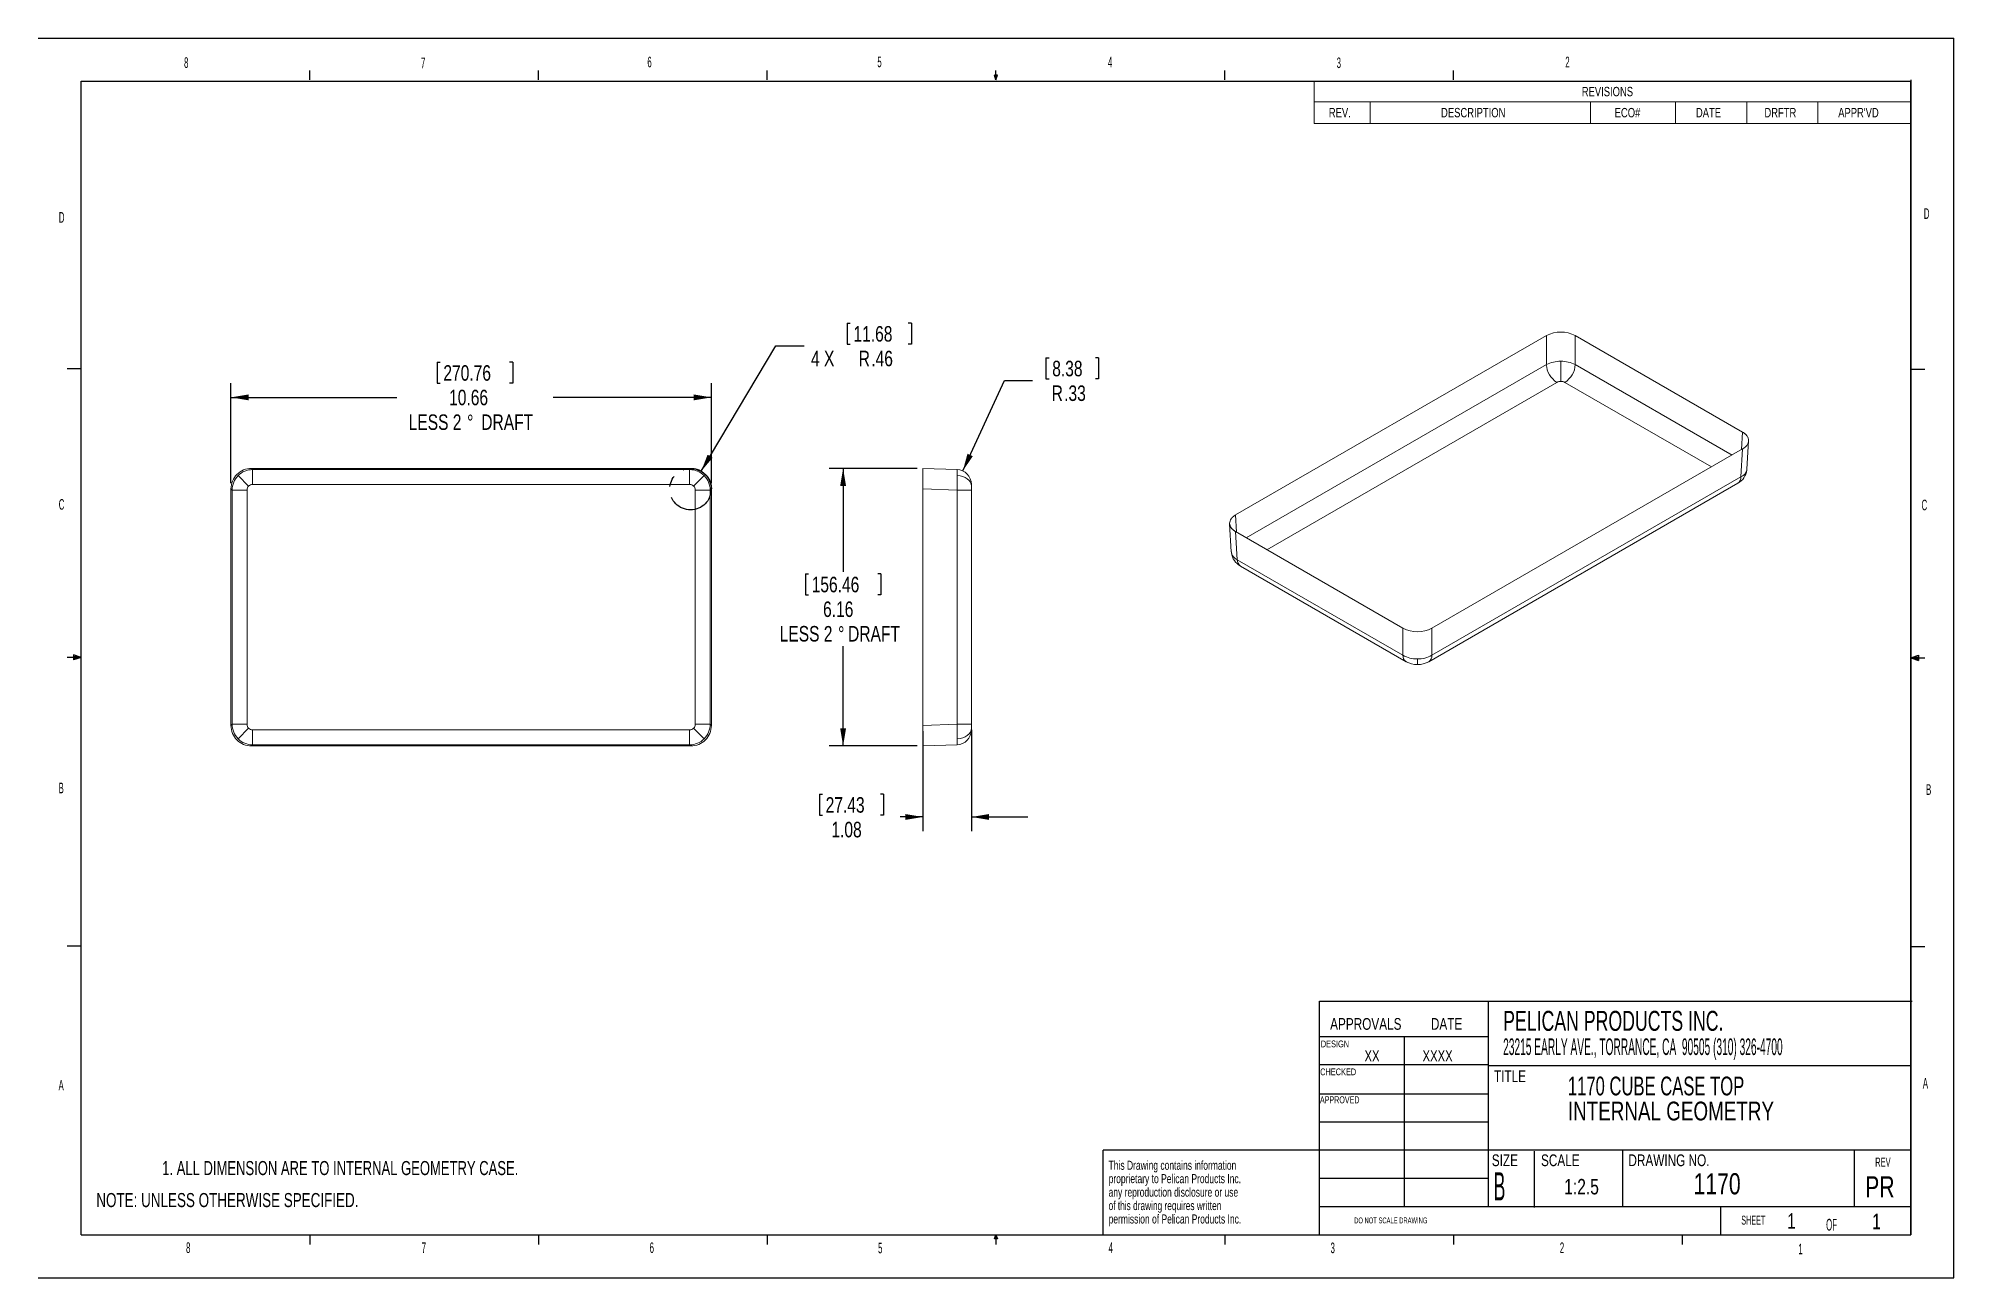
# Model space of a CAD drawing. Header units: inches. Extents: x 0 to 17, y 0 to 11.
import ezdxf

# ---------------------------------------------------------------- set-up
doc = ezdxf.new("R2010")
doc.units = ezdxf.units.IN
doc.header["$MEASUREMENT"] = 0
doc.linetypes.add('CENTERX2', pattern=[0.8, 0.5, -0.1, 0.1, -0.1])
doc.layers.add('SLD-0', color=7, linetype='Continuous')
doc.styles.add('SLDTEXTSTYLE0', font='TXT', dxfattribs={"width": 0.691667})
doc.styles.add('SLDTEXTSTYLE1', font='TXT', dxfattribs={"width": 0.71371})
doc.styles.add('SLDTEXTSTYLE10', font='TXT', dxfattribs={"width": 0.457579})
doc.styles.add('SLDTEXTSTYLE11', font='TXT', dxfattribs={"width": 0.663158})
doc.styles.add('SLDTEXTSTYLE12', font='TXT', dxfattribs={"width": 0.703125})
doc.styles.add('SLDTEXTSTYLE13', font='TXT', dxfattribs={"width": 0.705882})
doc.styles.add('SLDTEXTSTYLE14', font='TXT', dxfattribs={"width": 0.689516})
doc.styles.add('SLDTEXTSTYLE15', font='TXT', dxfattribs={"width": 0.704545})
doc.styles.add('SLDTEXTSTYLE16', font='TXT', dxfattribs={"width": 0.661765})
doc.styles.add('SLDTEXTSTYLE2', font='TXT', dxfattribs={"width": 0.497779})
doc.styles.add('SLDTEXTSTYLE3', font='TXT', dxfattribs={"width": 0.594306})
doc.styles.add('SLDTEXTSTYLE4', font='TXT', dxfattribs={"width": 0.75})
doc.styles.add('SLDTEXTSTYLE5', font='TXT', dxfattribs={"width": 0.500002})
doc.styles.add('SLDTEXTSTYLE6', font='TXT', dxfattribs={"width": 0.605})
doc.styles.add('SLDTEXTSTYLE7', font='TXT', dxfattribs={"width": 0.501333})
doc.styles.add('SLDTEXTSTYLE8', font='TXT', dxfattribs={"width": 0.466179})
doc.styles.add('SLDTEXTSTYLE9', font='TXT', dxfattribs={"width": 0.552632})
doc.dimstyles.new('SLDDIMSTYLE0', dxfattribs={"dimtxt": 0.137795, "dimasz": 0.156, "dimexe": 0, "dimexo": 0.0625, "dimgap": 0.034449, "dimtad": 0, "dimtih": 1, "dimtoh": 1, "dimlfac": 2.5, "dimzin": 12, "dimdsep": 46, "dimtxsty": 'SLDTEXTSTYLE4', "dimsah": 1, "dimcen": 0.09, "dimadec": 0, "dimazin": 0, "dimtfac": 1, "dimtofl": 0, "dimtmove": 0, "dimatfit": 3, "dimfxl": 1, "dimtolj": 1, "dimtzin": 12, "dimarcsym": 0})
doc.dimstyles.new('SLDDIMSTYLE1', dxfattribs={"dimtxt": 0.137795, "dimasz": 0.156, "dimexe": 0, "dimexo": 0.0625, "dimgap": 0.034449, "dimtad": 0, "dimtih": 1, "dimtoh": 1, "dimlfac": 2.5, "dimzin": 12, "dimdsep": 46, "dimtxsty": 'SLDTEXTSTYLE4', "dimsah": 1, "dimcen": 0.09, "dimadec": 0, "dimazin": 0, "dimtfac": 1, "dimtofl": 0, "dimtmove": 0, "dimatfit": 3, "dimfxl": 1, "dimtolj": 1, "dimtzin": 12, "dimarcsym": 0})

msp = doc.modelspace()

# ---------------------------------------------------------------- texts
at = {"layer": 'SLD-0', "attachment_point": 1}
for s, insert, char_height, style in [('8', (1.2935, 10.8315), 0.0938, 'SLDTEXTSTYLE9'), ('7', (3.3966, 10.8286), 0.0938, 'SLDTEXTSTYLE9'), ('6', (5.4056, 10.8367), 0.0938, 'SLDTEXTSTYLE9'), ('5', (7.4468, 10.8372), 0.0938, 'SLDTEXTSTYLE9'), ('4', (9.4937, 10.8356), 0.0938, 'SLDTEXTSTYLE9'), ('3', (11.5234, 10.8295), 0.0938, 'SLDTEXTSTYLE9'), ('2', (13.5529, 10.8362), 0.0938, 'SLDTEXTSTYLE9'), ('D', (0.1824, 9.4575), 0.0938, 'SLDTEXTSTYLE9'), ('D', (16.7351, 9.491), 0.0938, 'SLDTEXTSTYLE9'), ('C', (0.1811, 6.9103), 0.0938, 'SLDTEXTSTYLE9'), ('C', (16.7149, 6.905), 0.0938, 'SLDTEXTSTYLE9'), ('B', (0.1802, 4.3932), 0.0938, 'SLDTEXTSTYLE9'), ('B', (16.7552, 4.379), 0.0938, 'SLDTEXTSTYLE9'), ('APPROVALS', (11.4658, 2.3044), 0.10417, 'SLDTEXTSTYLE4'), ('DATE', (12.3599, 2.3044), 0.10417, 'SLDTEXTSTYLE4'), ('PELICAN PRODUCTS INC.', (13.0012, 2.3682), 0.177165, 'SLDTEXTSTYLE11'), ('DESIGN', (11.3831, 2.1051), 0.06, 'SLDTEXTSTYLE4'), (' XX', (11.7426, 2.0188), 0.1, 'SLDTEXTSTYLE4'), ('XXXX', (12.2857, 2.0188), 0.1, 'SLDTEXTSTYLE4'), ('A', (0.1798, 1.7558), 0.0938, 'SLDTEXTSTYLE9'), ('CHECKED', (11.3769, 1.8569), 0.06, 'SLDTEXTSTYLE4'), ('TITLE', (12.9194, 1.8397), 0.10417, 'SLDTEXTSTYLE4'), ('A', (16.7258, 1.7726), 0.0938, 'SLDTEXTSTYLE9'), ('APPROVED', (11.3752, 1.6101), 0.0625, 'SLDTEXTSTYLE6'), ('1. ALL DIMENSION ARE TO INTERNAL GEOMETRY CASE.', (1.0996, 1.0355), 0.125, 'SLDTEXTSTYLE0'), ('SIZE', (12.9005, 1.0941), 0.10417, 'SLDTEXTSTYLE4'), ('SCALE', (13.3373, 1.0941), 0.10417, 'SLDTEXTSTYLE4'), ('DRAWING NO.', (14.113, 1.0941), 0.104167, 'SLDTEXTSTYLE4'), ('REV', (16.3034, 1.0659), 0.08, 'SLDTEXTSTYLE2'), ('B', (12.917, 0.9358), 0.25, 'SLDTEXTSTYLE8'), ('1:2.5', (13.5434, 0.8768), 0.1378, 'SLDTEXTSTYLE4'), ('1170', (14.691, 0.9273), 0.1875, 'SLDTEXTSTYLE4'), ('PR', (16.2142, 0.9007), 0.1875, 'SLDTEXTSTYLE4'), ('NOTE: UNLESS OTHERWISE SPECIFIED.', (0.5149, 0.7515), 0.125, 'SLDTEXTSTYLE1'), ('DO NOT SCALE DRAWING', (11.6791, 0.5343), 0.052083, 'SLDTEXTSTYLE3'), ('SHEET', (15.1146, 0.5507), 0.08, 'SLDTEXTSTYLE7'), ('1', (15.5223, 0.5728), 0.1378, 'SLDTEXTSTYLE4'), ('OF', (15.8676, 0.5223), 0.10417, 'SLDTEXTSTYLE5'), ('1', (16.2771, 0.5684), 0.1378, 'SLDTEXTSTYLE4'), ('8', (1.3111, 0.3129), 0.0938, 'SLDTEXTSTYLE9'), ('7', (3.4031, 0.3132), 0.0938, 'SLDTEXTSTYLE9'), ('6', (5.4257, 0.3136), 0.0938, 'SLDTEXTSTYLE9'), ('5', (7.4532, 0.3105), 0.0938, 'SLDTEXTSTYLE9'), ('4', (9.4995, 0.3137), 0.0938, 'SLDTEXTSTYLE9'), ('3', (11.4694, 0.3116), 0.0938, 'SLDTEXTSTYLE9'), ('2', (13.5042, 0.3124), 0.0938, 'SLDTEXTSTYLE9'), ('1', (15.6214, 0.3013), 0.0938, 'SLDTEXTSTYLE9')]:
    msp.add_mtext(s, dxfattribs=dict(at, insert=insert, char_height=char_height, style=style))
at = {"layer": 'SLD-0', "color": 7, "insert": (13.0012, 2.1238), "char_height": 0.147638, "attachment_point": 1, "style": 'SLDTEXTSTYLE10'}
msp.add_mtext('23215 EARLY AVE., TORRANCE, CA  90505 (310) 326-4700', dxfattribs=at)

# ---------------------------------------------------------------- blocks, each defined once
blk = doc.blocks.new('SW_NOTE_0')
at = {"layer": 'SLD-0', "color": 0, "char_height": 0.08, "attachment_point": 1}
for s, insert, style in [('This Drawing contains information ', (0, 0.102), 'SLDTEXTSTYLE12'), ('any reproduction disclosure or use', (0, -0.137), 'SLDTEXTSTYLE12'), ('proprietary to Pelican Products Inc.', (0, -0.017), 'SLDTEXTSTYLE13'), ('of this drawing requires written ', (0, -0.256), 'SLDTEXTSTYLE14'), ('permission of Pelican Products Inc.', (0, -0.375), 'SLDTEXTSTYLE15')]:
    blk.add_mtext(s, dxfattribs=dict(at, insert=insert, style=style))
blk = doc.blocks.new('SW_NOTE_1')
at = {"layer": 'SLD-0', "color": 0, "char_height": 0.16667, "attachment_point": 1}
for s, insert, style in [('1170 CUBE CASE TOP ', (0, 0.213), 'SLDTEXTSTYLE16'), ('INTERNAL GEOMETRY', (0, -0.009), 'SLDTEXTSTYLE4')]:
    blk.add_mtext(s, dxfattribs=dict(at, insert=insert, style=style))
blk = doc.blocks.new('SW_TABLEANNOTATION_0')
at = {"color": 0, "linetype": 'Continuous', "lineweight": 0}
for p, q in [((0, 0), (0, -0.375)), ((5.297, 0), (0, 0)), ((5.297, -0.375), (5.297, 0)), ((0, -0.183), (5.297, -0.183)), ((0.498, -0.183), (0.498, -0.375)), ((2.454, -0.183), (2.454, -0.375)), ((3.209, -0.183), (3.209, -0.375)), ((3.841, -0.183), (3.841, -0.375)), ((4.471, -0.183), (4.471, -0.375)), ((0, -0.375), (5.297, -0.375))]:
    blk.add_line(p, q, dxfattribs=at)
at = {"color": 0, "linetype": 'Continuous', "lineweight": 0, "attachment_point": 1, "style": 'SLDTEXTSTYLE4'}
for s, insert, char_height in [('REVISIONS', (2.376, -0.051), 0.0833), ('REV.', (0.131, -0.238), 0.0833), ('DESCRIPTION', (1.127, -0.238), 0.08333), ('ECO#', (2.668, -0.238), 0.0833), ('DATE', (3.389, -0.238), 0.0833), ('DRFTR', (3.997, -0.238), 0.0833), ("APPR'VD", (4.652, -0.238), 0.0833)]:
    blk.add_mtext(s, dxfattribs=dict(at, insert=insert, char_height=char_height))
blk = doc.blocks.new('*D4')
at = {"layer": 'SLD-0'}
for p, q in [((7.179, 8.472), (7.179, 8.286)), ((7.179, 8.472), (7.207, 8.472)), ((7.749, 8.472), (7.721, 8.472)), ((7.749, 8.472), (7.749, 8.286)), ((5.883, 7.157), (6.546, 8.27)), ((6.546, 8.27), (6.796, 8.27)), ((7.179, 8.286), (7.207, 8.286)), ((7.749, 8.286), (7.721, 8.286))]:
    blk.add_line(p, q, dxfattribs=at)
blk.add_solid([(5.883, 7.157), (5.985, 7.278), (5.94, 7.304)], dxfattribs=at)
at = {"layer": 'SLD-0', "attachment_point": 1, "style": 'SLDTEXTSTYLE4'}
for s, insert, char_height in [('11.68', (7.235, 8.446), 0.1378), ('4 X', (6.858, 8.227), 0.1378), ('R', (7.281, 8.227), 0.138), ('.46', (7.393, 8.227), 0.1378)]:
    blk.add_mtext(s, dxfattribs=dict(at, insert=insert, char_height=char_height))
blk = doc.blocks.new('*D5')
at = {"layer": 'SLD-0'}
for p, q in [((3.539, 8.126), (3.539, 7.94)), ((3.539, 8.126), (3.567, 8.126)), ((4.211, 8.126), (4.183, 8.126)), ((4.211, 8.126), (4.211, 7.94)), ((1.71, 7.051), (1.71, 7.938)), ((3.539, 7.94), (3.567, 7.94)), ((4.211, 7.94), (4.183, 7.94)), ((5.974, 7.051), (5.974, 7.938)), ((1.71, 7.813), (3.181, 7.813)), ((5.974, 7.813), (4.57, 7.813))]:
    blk.add_line(p, q, dxfattribs=at)
for points in [[(1.71, 7.813), (1.866, 7.787), (1.866, 7.839)], [(5.974, 7.813), (5.818, 7.839), (5.818, 7.787)]]:
    blk.add_solid(points, dxfattribs=at)
at = {"layer": 'SLD-0', "char_height": 0.1378, "attachment_point": 1, "style": 'SLDTEXTSTYLE4'}
for s, insert in [('270.76', (3.595, 8.099)), ('10.66', (3.646, 7.881)), ('LESS 2', (3.287, 7.662)), ('%%d', (3.806, 7.66)), (' DRAFT', (3.893, 7.662))]:
    blk.add_mtext(s, dxfattribs=dict(at, insert=insert))
blk = doc.blocks.new('*D6')
at = {"layer": 'SLD-0'}
for p, q in [((7.8, 7.183), (7.018, 7.183)), ((7.143, 7.183), (7.143, 6.264)), ((6.808, 6.247), (6.808, 6.062)), ((6.808, 6.247), (6.836, 6.247)), ((7.479, 6.247), (7.451, 6.247)), ((7.479, 6.247), (7.479, 6.062)), ((6.808, 6.062), (6.836, 6.062)), ((7.479, 6.062), (7.451, 6.062)), ((7.143, 4.719), (7.143, 5.606)), ((7.8, 4.719), (7.018, 4.719))]:
    blk.add_line(p, q, dxfattribs=at)
for points in [[(7.143, 7.183), (7.117, 7.027), (7.169, 7.027)], [(7.143, 4.719), (7.169, 4.875), (7.117, 4.875)]]:
    blk.add_solid(points, dxfattribs=at)
at = {"layer": 'SLD-0', "char_height": 0.1378, "attachment_point": 1, "style": 'SLDTEXTSTYLE4'}
for s, insert in [('156.46', (6.864, 6.221)), ('6.16', (6.965, 6.002)), ('LESS 2', (6.58, 5.784)), ('%%d', (7.099, 5.782)), ('DRAFT', (7.187, 5.784))]:
    blk.add_mtext(s, dxfattribs=dict(at, insert=insert))
blk = doc.blocks.new('*D7')
at = {"layer": 'SLD-0'}
for p, q in [((8.943, 8.164), (8.943, 7.978)), ((8.943, 8.164), (8.971, 8.164)), ((9.411, 8.164), (9.383, 8.164)), ((9.411, 8.164), (9.411, 7.978)), ((8.205, 7.16), (8.574, 7.962)), ((8.574, 7.962), (8.824, 7.962)), ((8.943, 7.978), (8.971, 7.978)), ((9.411, 7.978), (9.383, 7.978))]:
    blk.add_line(p, q, dxfattribs=at)
blk.add_solid([(8.205, 7.16), (8.294, 7.291), (8.247, 7.313)], dxfattribs=at)
at = {"layer": 'SLD-0', "attachment_point": 1, "style": 'SLDTEXTSTYLE4'}
for s, insert, char_height in [('8.38', (8.999, 8.138), 0.1378), ('R', (8.994, 7.919), 0.138), ('.33', (9.105, 7.919), 0.1378)]:
    blk.add_mtext(s, dxfattribs=dict(at, insert=insert, char_height=char_height))
blk = doc.blocks.new('*D8')
at = {"layer": 'SLD-0'}
for p, q in [((7.85, 4.851), (7.85, 3.964)), ((8.282, 4.862), (8.282, 3.964)), ((6.932, 4.291), (6.932, 4.105)), ((6.932, 4.291), (6.96, 4.291)), ((7.502, 4.291), (7.474, 4.291)), ((7.502, 4.291), (7.502, 4.105)), ((6.932, 4.105), (6.96, 4.105)), ((7.502, 4.105), (7.474, 4.105)), ((7.85, 4.089), (7.648, 4.089)), ((8.282, 4.089), (8.782, 4.089))]:
    blk.add_line(p, q, dxfattribs=at)
for points in [[(7.85, 4.089), (7.694, 4.115), (7.694, 4.063)], [(8.282, 4.089), (8.438, 4.063), (8.438, 4.115)]]:
    blk.add_solid(points, dxfattribs=at)
at = {"layer": 'SLD-0', "char_height": 0.1378, "attachment_point": 1, "style": 'SLDTEXTSTYLE4'}
for s, insert in [('27.43', (6.988, 4.265)), ('1.08', (7.039, 4.046))]:
    blk.add_mtext(s, dxfattribs=dict(at, insert=insert))

# ---------------------------------------------------------------- dimensions: what is measured, and where the dimension line sits
at = {"layer": 'SLD-0'}
dim = msp.add_radius_dim(center=(5.7887, 6.999), mpoint=(5.8829, 7.1571), text='4 X<>', dimstyle='SLDDIMSTYLE0', dxfattribs=at)
dim.commit()
dim.dimension.update_dxf_attribs({"geometry": '*D4', "text_midpoint": (7.3318, 8.2696), "dimtype": 164})
dim = msp.add_radius_dim(center=(8.1496, 7.0404), mpoint=(8.2049, 7.1603), dimstyle='SLDDIMSTYLE0', dxfattribs=at)
dim.commit()
dim.dimension.update_dxf_attribs({"geometry": '*D7', "text_midpoint": (9.1767, 7.9618), "dimtype": 164})
dim = msp.add_linear_dim(base=(1.7097, 7.813), p1=(5.9737, 7.0011), p2=(1.7097, 7.0011), text='<>\\PLESS 2%%d DRAFT', dimstyle='SLDDIMSTYLE1', dxfattribs=at)
dim.commit()
dim.dimension.update_dxf_attribs({"geometry": '*D5', "text_midpoint": (3.8753, 7.813), "dimtype": 160})
dim = msp.add_linear_dim(base=(7.1435, 7.183), p1=(7.8496, 4.7191), p2=(7.8496, 7.183), angle=90, text='<>\\PLESS 2%%dDRAFT', dimstyle='SLDDIMSTYLE1', dxfattribs=at)
dim.commit()
dim.dimension.update_dxf_attribs({"geometry": '*D6', "text_midpoint": (7.1435, 5.9347), "dimtype": 160})
dim = msp.add_linear_dim(base=(8.2816, 4.0891), p1=(7.8496, 4.901), p2=(8.2816, 4.9116), angle=0, dimstyle='SLDDIMSTYLE1', dxfattribs=at)
dim.commit()
dim.dimension.update_dxf_attribs({"geometry": '*D8', "text_midpoint": (7.2171, 4.0891), "dimtype": 160})

# ---------------------------------------------------------------- linework, layer by layer
at = {"color": 144, "linetype": 'Continuous', "lineweight": 0}
for p, q in [((10.6267, 6.7698), (13.3845, 8.3618)), ((13.6418, 8.3618), (15.1268, 7.5046)), ((15.1268, 7.3561), (12.369, 5.764)), ((1.8916, 7.183), (5.7918, 7.183)), ((1.7097, 4.901), (1.7097, 7.0011)), ((5.9737, 7.0011), (5.9737, 4.901)), ((7.8496, 7.0011), (7.8496, 4.901)), ((12.1118, 5.764), (10.6267, 6.6213)), ((5.7918, 4.7191), (1.8916, 4.7191))]:
    msp.add_line(p, q, dxfattribs=at)
at = {"color": 7, "linetype": 'Continuous', "lineweight": 15}
for p, q in [((13.3845, 8.3618), (13.3845, 8.1044)), ((13.6418, 8.1044), (13.6418, 8.3618)), ((13.3845, 8.1044), (10.7211, 6.5668)), ((13.5132, 8.1336), (13.5132, 7.955)), ((15.0325, 7.3016), (13.6418, 8.1044)), ((13.4778, 7.9466), (10.9044, 6.461)), ((14.8491, 7.1957), (13.5485, 7.9466)), ((15.1268, 7.5046), (15.1175, 7.3507)), ((15.1118, 7.1073), (15.1268, 7.3561)), ((15.1648, 7.1764), (15.18, 7.4266)), ((1.9023, 7.1724), (1.8916, 7.183)), ((5.7811, 7.1724), (1.9023, 7.1724)), ((1.9023, 7.1724), (1.9023, 7.0404)), ((5.7918, 7.183), (5.7811, 7.1724)), ((5.7811, 7.0404), (5.7811, 7.1724)), ((7.8496, 7.183), (8.1543, 7.1724)), ((15.1644, 7.1764), (15.163, 7.1682)), ((1.7097, 7.0011), (1.7204, 6.9905)), ((1.7204, 6.9905), (1.7204, 4.9116)), ((1.8523, 6.9905), (1.7204, 6.9905)), ((1.7737, 7.119), (1.8669, 7.0258)), ((1.8523, 6.9905), (1.8523, 4.9116)), ((5.7811, 7.0404), (1.9023, 7.0404)), ((5.9097, 7.119), (5.8165, 7.0258)), ((5.8311, 4.9116), (5.8311, 6.9905)), ((5.963, 6.9905), (5.8311, 6.9905)), ((5.963, 6.9905), (5.9737, 7.0011)), ((5.963, 4.9116), (5.963, 6.9905)), ((8.1543, 6.9905), (7.8496, 7.0011)), ((8.1543, 4.9116), (8.1543, 6.9905)), ((8.1543, 6.9905), (8.2816, 6.9905)), ((8.2816, 7.0258), (8.2816, 7.0404)), ((8.2816, 6.9905), (8.2816, 7.0258)), ((8.2816, 4.9116), (8.2816, 6.9905)), ((12.3417, 5.4673), (15.0845, 7.0506)), ((12.369, 5.524), (15.1118, 7.1073)), ((10.5735, 6.6919), (10.5887, 6.4416)), ((10.636, 6.6159), (10.6267, 6.7698)), ((10.6267, 6.6213), (10.6418, 6.3726)), ((10.5905, 6.4335), (10.5892, 6.4416)), ((10.6418, 6.3726), (12.1118, 5.524)), ((10.6691, 6.3159), (12.139, 5.4673)), ((12.1118, 5.524), (12.1118, 5.764)), ((12.369, 5.764), (12.369, 5.524)), ((12.2404, 5.4917), (12.2404, 5.4411)), ((1.7204, 4.9116), (1.7097, 4.901)), ((1.7204, 4.9116), (1.8523, 4.9116)), ((1.7737, 4.783), (1.8669, 4.8763)), ((1.9023, 4.8616), (5.7811, 4.8616)), ((1.9023, 4.8616), (1.9023, 4.7297)), ((5.7811, 4.7297), (5.7811, 4.8616)), ((5.9097, 4.783), (5.8165, 4.8763)), ((5.8311, 4.9116), (5.963, 4.9116)), ((5.9737, 4.901), (5.963, 4.9116)), ((7.8496, 4.901), (8.1543, 4.9116)), ((8.2816, 4.9116), (8.1543, 4.9116)), ((8.2816, 4.8763), (8.2816, 4.9116)), ((8.2816, 4.8616), (8.2816, 4.8763)), ((1.8916, 4.7191), (1.9023, 4.7297)), ((1.9023, 4.7297), (5.7811, 4.7297)), ((5.7811, 4.7297), (5.7918, 4.7191)), ((8.1543, 4.7297), (7.8496, 4.7191))]:
    msp.add_line(p, q, dxfattribs=at)
at = {"color": 7, "linetype": 'Continuous', "lineweight": 15, "flags": 128}
for points in [[(8.1562, 7.119), (8.181, 7.1165), (8.2046, 7.1107), (8.2263, 7.1018), (8.2453, 7.0902), (8.2607, 7.0762), (8.2722, 7.0605), (8.2793, 7.0435), (8.2816, 7.0258)], [(10.5894, 6.4375), (10.5922, 6.425), (10.5942, 6.4191)], [(8.1562, 4.783), (8.181, 4.7856), (8.2046, 4.7914), (8.2263, 4.8003), (8.2453, 4.8119), (8.2607, 4.8259), (8.2722, 4.8416), (8.2793, 4.8586), (8.2816, 4.8763)]]:
    msp.add_lwpolyline(points, dxfattribs=at)
at = {"color": 144, "linetype": 'Continuous', "lineweight": 0}
for centre, radius, start, end in [((13.5132, 8.1137), 0.2795, 62.6018, 117.3982), ((1.8916, 7.0011), 0.1819, 89.98806, 180.01194), ((5.7918, 7.0011), 0.1819, 359.98806, 90.01194), ((12.2404, 6.0121), 0.2795, 242.6018, 297.3982), ((1.8916, 4.9009), 0.1819, 179.98806, 270.01194), ((5.7918, 4.9009), 0.1819, 269.98806, 0.01194)]:
    msp.add_arc(centre, radius, start, end, dxfattribs=at)
at = {"color": 7, "linetype": 'Continuous', "lineweight": 15}
for centre, radius, start, end in [((13.5078, 7.8588), 0.2748, 88.8894, 116.6561), ((13.5879, 8.1181), 0.2039, 183.84994, 237.3049), ((13.5185, 7.8588), 0.2748, 63.3439, 91.1106), ((13.4384, 8.1181), 0.2039, 302.6951, 356.15006), ((1.9024, 6.9903), 0.1821, 90.05462, 135.00246), ((5.781, 6.9903), 0.1821, 44.99754, 89.94538), ((7.8347, 7.1343), 0.3218, 357.28985, 6.80025), ((8.1496, 7.0404), 0.132, 360, 88), ((15.0067, 7.1887), 0.1585, 299.41662, 352.60289), ((15.0798, 7.1863), 0.0852, 292.05074, 347.76369), ((1.9024, 6.9903), 0.1821, 134.99754, 179.94538), ((5.781, 6.9903), 0.1821, 0.05462, 45.00246), ((2.8225, 7.1337), 5.3336, 358.4608, 359.84204), ((15.0482, 7.1032), 0.0637, 304.58974, 3.69101), ((10.7469, 6.4539), 0.1585, 187.39711, 240.58338), ((10.6737, 6.4515), 0.0852, 192.23631, 247.94926), ((10.7053, 6.3685), 0.0637, 176.30899, 235.41026), ((12.1753, 5.5199), 0.0637, 176.306, 235.39507), ((12.2355, 5.7449), 0.2532, 240.73828, 271.09512), ((12.2396, 5.6475), 0.2064, 240.84281, 270.22587), ((12.2452, 5.7449), 0.2532, 268.90488, 299.26172), ((12.2412, 5.6475), 0.2064, 269.77413, 299.15719), ((12.3047, 5.52), 0.0644, 305.04646, 3.57336), ((1.9024, 4.9118), 0.1821, 180.05462, 225.00246), ((1.9024, 4.9118), 0.1821, 224.99754, 269.94538), ((5.781, 4.9118), 0.1821, 270.05462, 315.00246), ((5.781, 4.9118), 0.1821, 314.99754, 359.94538), ((2.8225, 4.7683), 5.3336, 0.15796, 1.5392), ((8.1496, 4.8616), 0.132, 272, 360), ((7.8347, 4.7678), 0.3218, 353.19975, 2.71015)]:
    msp.add_arc(centre, radius, start, end, dxfattribs=at)
for points in [[(13.5132, 7.955), (13.5066, 7.955), (13.5001, 7.9543), (13.488, 7.9514), (13.4825, 7.9492), (13.4778, 7.9466)], [(13.5485, 7.9466), (13.5439, 7.9492), (13.5383, 7.9514), (13.5262, 7.9543), (13.5197, 7.955), (13.5132, 7.955)], [(1.8669, 7.0258), (1.8623, 7.0212), (1.8586, 7.0156), (1.8536, 7.0036), (1.8523, 6.997), (1.8523, 6.9905)], [(1.9023, 7.0404), (1.8957, 7.0404), (1.8892, 7.0391), (1.8771, 7.0341), (1.8716, 7.0304), (1.8669, 7.0258)], [(5.8165, 7.0258), (5.8119, 7.0304), (5.8063, 7.0341), (5.7942, 7.0391), (5.7877, 7.0404), (5.7811, 7.0404)], [(5.8311, 6.9905), (5.8311, 6.997), (5.8298, 7.0036), (5.8248, 7.0156), (5.8211, 7.0212), (5.8165, 7.0258)], [(1.8523, 4.9116), (1.8523, 4.9051), (1.8536, 4.8985), (1.8586, 4.8864), (1.8623, 4.8809), (1.8669, 4.8763)], [(1.8669, 4.8763), (1.8716, 4.8716), (1.8771, 4.8679), (1.8892, 4.8629), (1.8957, 4.8616), (1.9023, 4.8616)], [(5.7811, 4.8616), (5.7877, 4.8616), (5.7942, 4.8629), (5.8063, 4.8679), (5.8119, 4.8716), (5.8165, 4.8763)], [(5.8165, 4.8763), (5.8211, 4.8809), (5.8248, 4.8864), (5.8298, 4.8985), (5.8311, 4.9051), (5.8311, 4.9116)]]:
    msp.add_open_spline(points, degree=3, knots=[0, 0, 0, 0, 0.5, 0.5, 1, 1, 1, 1], dxfattribs=at)
at = {"color": 144, "linetype": 'Continuous', "lineweight": 0}
for points, knots in [([(15.1268, 7.3561), (15.128, 7.3568), (15.1305, 7.3582), (15.1341, 7.3605), (15.1375, 7.3628), (15.1408, 7.3651), (15.144, 7.3675), (15.147, 7.3699), (15.1499, 7.3723), (15.1526, 7.3748), (15.1552, 7.3773), (15.1577, 7.3798), (15.16, 7.3824), (15.1623, 7.3849), (15.1643, 7.3875), (15.1703, 7.3956), (15.1778, 7.4097), (15.1812, 7.4303), (15.1778, 7.4509), (15.1699, 7.4659), (15.1623, 7.4757), (15.1578, 7.4808), (15.1527, 7.4858), (15.147, 7.4908), (15.1408, 7.4955), (15.1341, 7.5002), (15.1293, 7.5031), (15.1268, 7.5046)], [0, 0, 0, 0, 0.0186048, 0.0370972, 0.0554771, 0.0737446, 0.0918998, 0.1099426, 0.1278731, 0.1456913, 0.1633972, 0.1809908, 0.1984722, 0.2158414, 0.2330984, 0.2502432, 0.3759445, 0.5000123, 0.6240801, 0.7497814, 0.7841801, 0.8190275, 0.8543236, 0.8900687, 0.9262631, 0.9629068, 1, 1, 1, 1]), ([(7.8496, 7.0011), (7.8496, 7.0029), (7.8496, 7.0064), (7.8496, 7.0117), (7.8496, 7.0169), (7.8496, 7.0221), (7.8496, 7.0272), (7.8496, 7.0323), (7.8496, 7.0374), (7.8496, 7.0423), (7.8496, 7.0472), (7.8496, 7.0521), (7.8496, 7.0569), (7.8496, 7.0616), (7.8496, 7.0662), (7.8496, 7.0803), (7.8496, 7.1029), (7.8496, 7.1306), (7.8496, 7.1533), (7.8496, 7.1661), (7.8496, 7.1728), (7.8496, 7.1758), (7.8496, 7.1784), (7.8496, 7.1804), (7.8496, 7.1819), (7.8496, 7.1828), (7.8496, 7.1829), (7.8496, 7.183)], [0, 0, 0, 0, 0.01860479, 0.03709715, 0.05547709, 0.07374463, 0.0918998, 0.10994261, 0.12787309, 0.14569127, 0.16339716, 0.18099079, 0.19847219, 0.21584137, 0.23309837, 0.2502432, 0.37594453, 0.50001232, 0.62408012, 0.74978144, 0.78418014, 0.81902746, 0.8543236, 0.89006874, 0.92626307, 0.96290677, 1, 1, 1, 1]), ([(10.6267, 6.7698), (10.6255, 6.7691), (10.623, 6.7676), (10.6195, 6.7654), (10.616, 6.7631), (10.6127, 6.7607), (10.6096, 6.7584), (10.6065, 6.7559), (10.6037, 6.7535), (10.6009, 6.751), (10.5983, 6.7485), (10.5958, 6.746), (10.5935, 6.7435), (10.5913, 6.7409), (10.5892, 6.7383), (10.5832, 6.7302), (10.5758, 6.7161), (10.5723, 6.6955), (10.5758, 6.675), (10.5837, 6.6599), (10.5912, 6.6501), (10.5958, 6.645), (10.6009, 6.64), (10.6065, 6.6351), (10.6127, 6.6303), (10.6194, 6.6257), (10.6243, 6.6228), (10.6267, 6.6213)], [0, 0, 0, 0, 0.0186048, 0.0370972, 0.0554771, 0.0737446, 0.0918998, 0.1099426, 0.1278731, 0.1456913, 0.1633972, 0.1809908, 0.1984722, 0.2158414, 0.2330984, 0.2502432, 0.3759445, 0.5000123, 0.6240801, 0.7497814, 0.7841801, 0.8190275, 0.8543236, 0.8900687, 0.9262631, 0.9629068, 1, 1, 1, 1]), ([(7.8496, 4.7191), (7.8496, 4.7191), (7.8496, 4.7191), (7.8496, 4.7194), (7.8496, 4.7197), (7.8496, 4.7203), (7.8496, 4.7209), (7.8496, 4.7218), (7.8496, 4.7227), (7.8496, 4.7238), (7.8496, 4.725), (7.8496, 4.7263), (7.8496, 4.7278), (7.8496, 4.7294), (7.8496, 4.7311), (7.8496, 4.7367), (7.8496, 4.7488), (7.8496, 4.7715), (7.8496, 4.7992), (7.8496, 4.8232), (7.8496, 4.8405), (7.8496, 4.85), (7.8496, 4.8598), (7.8496, 4.8698), (7.8496, 4.88), (7.8496, 4.8904), (7.8496, 4.8974), (7.8496, 4.901)], [0, 0, 0, 0, 0.0186048, 0.0370972, 0.0554771, 0.0737446, 0.0918998, 0.1099426, 0.1278731, 0.1456913, 0.1633972, 0.1809908, 0.1984722, 0.2158414, 0.2330984, 0.2502432, 0.3759445, 0.5000123, 0.6240801, 0.7497814, 0.7841801, 0.8190275, 0.8543236, 0.8900687, 0.9262631, 0.9629068, 1, 1, 1, 1])]:
    msp.add_open_spline(points, degree=3, knots=knots, dxfattribs=at)
at = {"layer": 'SLD-0'}
for p, q in [((0, 11), (17, 11)), ((17, 0), (17, 11)), ((0.38, 0.38), (0.38, 10.62)), ((0.38, 10.62), (16.62, 10.62)), ((14.23, 10.62), (14.23, 10.6173)), ((16.62, 0.38), (16.62, 10.62)), ((11.37, 2.4554), (16.6316, 2.4554)), ((11.37, 0.38), (11.37, 2.4554)), ((12.87, 0.63), (12.87, 2.4554)), ((12.87, 2.1378), (11.37, 2.1378)), ((12.126, 0.6274), (12.126, 2.1351)), ((12.87, 1.8878), (11.37, 1.8878)), ((16.62, 1.88), (12.87, 1.88)), ((12.87, 1.63), (11.37, 1.63)), ((12.87, 1.38), (11.37, 1.38)), ((16.62, 1.1317), (9.452, 1.1317)), ((9.452, 0.38), (9.452, 1.1317)), ((13.2808, 0.6225), (13.2808, 1.1225)), ((14.064, 0.63), (14.064, 1.13)), ((16.12, 0.63), (16.12, 1.13)), ((12.87, 0.88), (11.37, 0.88)), ((16.62, 0.63), (11.37, 0.63)), ((14.9322, 0.38), (14.9322, 0.63)), ((0.38, 0.38), (16.62, 0.38)), ((0, 0), (17, 0))]:
    msp.add_line(p, q, dxfattribs=at)
at = {"layer": 'SLD-0', "color": 179, "linetype": 'Continuous'}
for p, q in [((2.41, 10.63), (2.41, 10.7148)), ((4.44, 10.63), (4.44, 10.7148)), ((6.47, 10.63), (6.47, 10.7148)), ((8.5, 10.63), (8.5, 10.7148)), ((10.53, 10.63), (10.53, 10.7148)), ((12.5598, 10.63), (12.5598, 10.7148)), ((8.5, 10.63), (8.4868, 10.6719)), ((8.5126, 10.6719), (8.4868, 10.6719)), ((8.493, 10.6719), (8.5, 10.63)), ((8.5, 10.63), (8.5126, 10.6719)), ((8.5049, 10.6719), (8.5, 10.63)), ((16.62, 10.63), (16.62, 0.38)), ((0.38, 8.0675), (0.255, 8.0675)), ((16.62, 8.0632), (16.745, 8.0632)), ((0.38, 5.505), (0.255, 5.505)), ((0.3128, 5.529), (0.3128, 5.4824)), ((0.38, 5.505), (0.3128, 5.529)), ((0.38, 5.505), (0.3128, 5.514)), ((0.38, 5.505), (0.3128, 5.4947)), ((0.38, 5.505), (0.3128, 5.4824)), ((16.62, 5.5007), (16.6872, 5.5247)), ((16.62, 5.5007), (16.6872, 5.5098)), ((16.62, 5.5007), (16.745, 5.5007)), ((16.62, 5.5007), (16.6872, 5.4781)), ((16.62, 5.5007), (16.6872, 5.4904)), ((16.6872, 5.5247), (16.6872, 5.4781)), ((0.38, 2.9425), (0.255, 2.9425)), ((16.62, 2.9382), (16.745, 2.9382)), ((2.41, 0.38), (2.41, 0.2952)), ((4.44, 0.38), (4.44, 0.2952)), ((6.47, 0.38), (6.47, 0.2952)), ((8.4868, 0.3454), (8.5, 0.38)), ((8.5126, 0.3454), (8.4868, 0.3454)), ((8.5, 0.38), (8.5, 0.2952)), ((8.5, 0.38), (8.5126, 0.3454)), ((10.53, 0.38), (10.53, 0.2952)), ((12.5598, 0.38), (12.5598, 0.2952)), ((14.5898, 0.38), (14.5898, 0.2952))]:
    msp.add_line(p, q, dxfattribs=at)
at = {"layer": 'SLD-0', "linetype": 'CENTERX2'}
msp.add_circle((5.7887, 6.999), 0.184, dxfattribs=at)
at = {"layer": 'SLD-0'}
msp.add_open_spline([(5.7918, 7.183), (5.7953, 7.1829), (5.8023, 7.1828), (5.8128, 7.1819), (5.823, 7.1804), (5.833, 7.1784), (5.8427, 7.1758), (5.8522, 7.1728), (5.8695, 7.1661), (5.8936, 7.1533), (5.9212, 7.1306), (5.9439, 7.1029), (5.956, 7.0803), (5.9617, 7.0662), (5.9634, 7.0616), (5.9649, 7.0569), (5.9664, 7.0521), (5.9677, 7.0472), (5.969, 7.0423), (5.97, 7.0374), (5.971, 7.0323), (5.9718, 7.0272), (5.9725, 7.0221), (5.973, 7.0169), (5.9734, 7.0117), (5.9736, 7.0064), (5.9736, 7.0029), (5.9737, 7.0011)], degree=3, knots=[0, 0, 0, 0, 0.03709323, 0.07373693, 0.10993126, 0.1456764, 0.18097254, 0.21581986, 0.25021856, 0.37591988, 0.49998768, 0.62405547, 0.7497568, 0.76690163, 0.78415863, 0.80152781, 0.81900921, 0.83660284, 0.85430873, 0.87212691, 0.89005739, 0.9081002, 0.92625537, 0.94452291, 0.96290285, 0.98139521, 1, 1, 1, 1], dxfattribs=at)

# ---------------------------------------------------------------- block references
at = {"color": 7, "linetype": 'Continuous', "lineweight": 0}
msp.add_blockref('SW_TABLEANNOTATION_0', (11.3231, 10.62), dxfattribs=at)
at = {"layer": 'SLD-0'}
for name, p in [('SW_NOTE_1', (13.5756, 1.5716)), ('SW_NOTE_0', (9.4995, 0.9359))]:
    msp.add_blockref(name, p, dxfattribs=at)

msp.set_redraw_order([(e.dxf.handle, doc.entitydb.next_handle()) for e in msp.query("TEXT MTEXT ATTDEF DIMENSION ARC_DIMENSION")])  # texts and dimensions are drawn at this point

doc.saveas('drawing.dxf')
